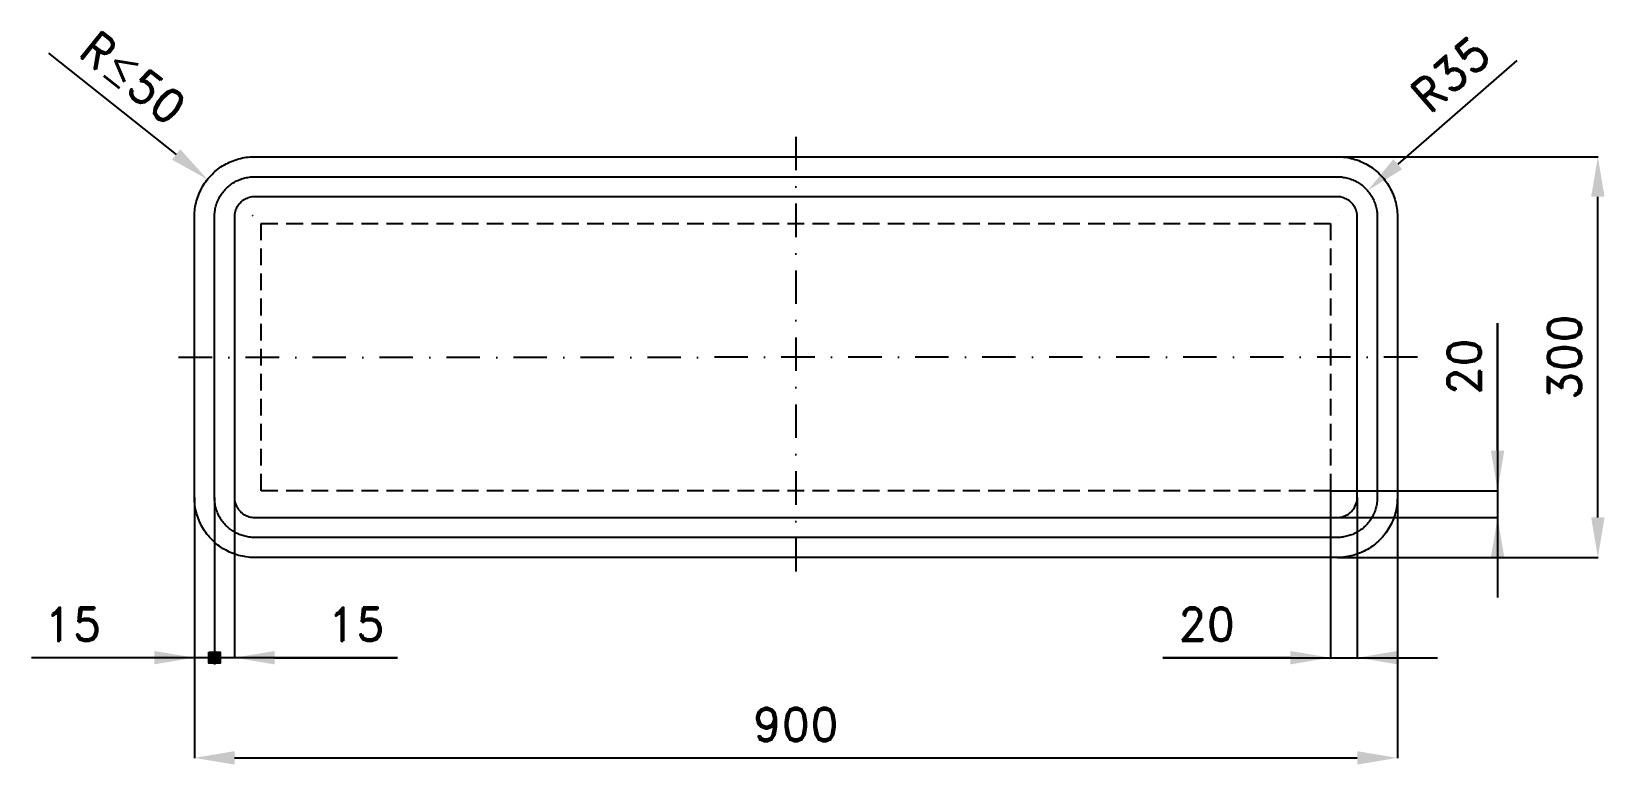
# Model space of a CAD drawing. Header units: millimetres. Extents: x -122 to 1055, y -155 to 394.
import ezdxf

# ---------------------------------------------------------------- set-up
doc = ezdxf.new("R2010")
doc.units = ezdxf.units.MM
doc.header["$LTSCALE"] = 5
doc.linetypes.add('ČERCHOVANÁX2', pattern=[2, 1, -0.5, 0, -0.5])
doc.linetypes.add('ČÁRKOVANÁX2', pattern=[1.5, 1, -0.5])
doc.layers.add('Kóty', color=2, linetype='Continuous')
doc.layers.add('Značka', color=7, linetype='Continuous')
doc.styles.get("Standard").update_dxf_attribs({"font": 'romand.shx', "height": 25})
doc.dimstyles.get("Standard").update_dxf_attribs({"dimtxt": 25, "dimasz": 30, "dimexe": 0.18, "dimexo": 0.0625, "dimgap": 12.5, "dimtad": 1, "dimdec": 0, "dimzin": 0, "dimdsep": 46, "dimtxsty": 'Standard', "dimcen": 0.09, "dimadec": 0, "dimazin": 0, "dimtfac": 1, "dimtdec": 0, "dimtofl": 0, "dimtmove": 0, "dimatfit": 3, "dimfxl": 1, "dimtolj": 1, "dimtzin": 0, "dimarcsym": 0})

# ---------------------------------------------------------------- blocks, each defined once
blk = doc.blocks.new('*D0')
at = {"layer": 'Defpoints', "color": 0, "transparency": 16777216}
for p in [(0, 45), (900, 45), (900, -150)]:
    blk.add_point(p, dxfattribs=at)
at = {"layer": 'Kóty', "color": 0, "lineweight": -2, "transparency": 16777216}
for p, q in [((0, 44.9), (0, -150.2)), ((900, 44.9), (900, -150.2)), ((30, -150), (870, -150))]:
    blk.add_line(p, q, dxfattribs=at)
at = {"layer": 'Kóty', "color": 0, "transparency": 16777216}
for points in [[(30, -145), (30, -155), (0, -150)], [(870, -145), (870, -155), (900, -150)]]:
    blk.add_solid(points, dxfattribs=at)
at = {"layer": 'Kóty', "color": 0, "transparency": 16777216, "insert": (450, -125), "char_height": 25, "attachment_point": 5}
blk.add_mtext('\\A1;900', dxfattribs=at)
blk = doc.blocks.new('*D1')
at = {"layer": 'Defpoints', "color": 0, "transparency": 16777216}
for p in [(855, 300), (1050, 300), (855, 0)]:
    blk.add_point(p, dxfattribs=at)
at = {"layer": 'Kóty', "color": 0, "lineweight": -2, "transparency": 16777216}
for p, q in [((855.1, 300), (1050.2, 300)), ((1050, 30), (1050, 270)), ((855.1, 0), (1050.2, 0))]:
    blk.add_line(p, q, dxfattribs=at)
at = {"layer": 'Kóty', "color": 0, "transparency": 16777216}
for points in [[(1045, 270), (1055, 270), (1050, 300)], [(1045, 30), (1055, 30), (1050, 0)]]:
    blk.add_solid(points, dxfattribs=at)
at = {"layer": 'Kóty', "color": 0, "transparency": 16777216, "insert": (1025, 150), "char_height": 25, "attachment_point": 5, "rotation": 90}
blk.add_mtext('\\A1;300', dxfattribs=at)
blk = doc.blocks.new('*D2')
at = {"layer": 'Defpoints', "color": 0, "transparency": 16777216}
for p in [(877.7, 274.6), (856.3, 256)]:
    blk.add_point(p, dxfattribs=at)
at = {"layer": 'Kóty', "color": 0, "lineweight": -2, "transparency": 16777216}
for p, q in [((989.3, 372), (900.3, 294.4)), ((856.2, 256), (856.3, 256)), ((856.3, 255.9), (856.3, 256.1))]:
    blk.add_line(p, q, dxfattribs=at)
at = {"layer": 'Kóty', "color": 0, "transparency": 16777216}
blk.add_solid([(897, 298.1), (903.6, 290.6), (877.7, 274.6)], dxfattribs=at)
at = {"layer": 'Kóty', "color": 0, "transparency": 16777216, "insert": (939.7, 361.9), "char_height": 25, "attachment_point": 5, "rotation": 41.0755}
blk.add_mtext('\\A1;R35', dxfattribs=at)

msp = doc.modelspace()

# ---------------------------------------------------------------- hatches: boundary and pattern name
at = {"layer": 'Kóty'}
h = msp.add_hatch(color=256, dxfattribs=at)
h.dxf.hatch_style = 1
h.paths.add_polyline_path([(10.8, -70.8), (19.2, -70.8), (19.2, -79.2), (10.8, -79.2)])

# ---------------------------------------------------------------- linework, layer by layer
for p, q in [((-109.2, 377.6), (-13.7, 301.7)), ((43.5, 256.1), (43.7, 256.1)), ((43.6, 256), (43.6, 256.2)), ((975, 175.5), (975, -30)), ((975, 80), (975, 175.5)), ((850, 49.9), (850, -75.2)), ((850.1, 50), (975.2, 50)), ((0, 44.9), (0, -75.2)), ((15, 44.9), (15, -80.2)), ((15, 44.9), (15, -80.2)), ((15, 44.9), (15, -80.2)), ((15, 44.9), (15, -80.2)), ((30, 44.9), (30, -75.2)), ((870, 44.9), (870, -75.2)), ((855.1, 30), (975.2, 30)), ((151.9, -75), (-121.9, -75)), ((60, -75), (151.9, -75)), ((724.5, -75), (930, -75)), ((820, -75), (724.5, -75))]:
    msp.add_line(p, q, dxfattribs=at)
msp.add_lwpolyline([(10.8, -70.8), (19.2, -70.8), (19.2, -79.2), (10.8, -79.2)], close=True, dxfattribs=at)
for points in [[(-10.6, 305.6), (-16.8, 297.8), (9.8, 283)], [(970, 80), (980, 80), (975, 50)], [(970, 0), (980, 0), (975, 30)], [(-30, -70), (-30, -80), (0, -75)], [(60, -70), (60, -80), (30, -75)], [(820, -70), (820, -80), (850, -75)], [(900, -70), (900, -80), (870, -75)]]:
    msp.add_solid(points, dxfattribs=at)
at = {"layer": 'Značka', "color": 6, "linetype": 'ČERCHOVANÁX2', "lineweight": 25, "ltscale": 5}
for p, q in [((450, 315), (450, -15)), ((915, 150), (-15, 149.7))]:
    msp.add_line(p, q, dxfattribs=at)
at = {"layer": 'Značka', "color": 5}
for points in [[(45, 0), (44.8, 0), (44.6, 0, -0.03218), (38.8, 0.4, -0.035443), (33.1, 1.6, -0.036267), (27.6, 3.5, -0.034421), (22.4, 6.1, -0.033721), (17.5, 9.3, -0.034085), (13.2, 13.2, -0.034209), (9.3, 17.5, -0.034229), (6.1, 22.4, -0.034044), (3.5, 27.6, -0.033412), (1.6, 33.1, -0.034127), (0.4, 38.8, -0.036745), (0, 44.6), (0, 44.8), (0, 45), (0, 255), (0, 255.2), (0, 255.4, -0.03218), (0.4, 261.2, -0.035443), (1.6, 266.9, -0.036268), (3.5, 272.4, -0.034422), (6.1, 277.6, -0.033719), (9.3, 282.5, -0.034089), (13.2, 286.8, -0.034214), (17.5, 290.7, -0.034234), (22.4, 293.9, -0.03404), (27.6, 296.5, -0.033406), (33.1, 298.4, -0.034124), (38.8, 299.6, -0.036744), (44.6, 300), (44.8, 300), (45, 300), (855, 300), (855.2, 300), (855.4, 300, -0.032173), (861.2, 299.6, -0.035435), (866.9, 298.4, -0.036268), (872.4, 296.5, -0.034415), (877.6, 293.9, -0.033724), (882.5, 290.7, -0.034083), (886.8, 286.8, -0.034207), (890.7, 282.5, -0.034231), (893.9, 277.6, -0.034053), (896.5, 272.4, -0.033412), (898.4, 266.9, -0.034124), (899.6, 261.2, -0.036739), (900, 255.4), (900, 255.2), (900, 255), (900, 45), (900, 44.8), (900, 44.6, -0.03219), (899.6, 38.8, -0.035437), (898.4, 33.1, -0.036252), (896.5, 27.6, -0.034414), (893.9, 22.4, -0.033726), (890.7, 17.5, -0.034079), (886.8, 13.2, -0.034202), (882.5, 9.3, -0.034229), (877.6, 6.1, -0.034048), (872.4, 3.5, -0.033409), (866.9, 1.6, -0.034128), (861.2, 0.4, -0.036744), (855.4, 0), (855.2, 0), (855, 0), (45, 0)], [(45, 15), (44.9, 15), (44.8, 15, -0.03218), (40.9, 15.3, -0.035444), (37.1, 16.1, -0.036267), (33.4, 17.3, -0.034421), (29.9, 19.1, -0.033721), (26.7, 21.2, -0.034085), (23.8, 23.8, -0.034208), (21.2, 26.7, -0.034229), (19.1, 29.9, -0.034044), (17.3, 33.4, -0.033413), (16.1, 37.1, -0.034127), (15.3, 40.9, -0.036744), (15, 44.8), (15, 44.9), (15, 45), (15, 255), (15, 255.1), (15, 255.2, -0.03218), (15.3, 259.1, -0.035443), (16.1, 262.9, -0.036267), (17.3, 266.6, -0.034426), (19.1, 270.1, -0.033723), (21.2, 273.3, -0.034082), (23.8, 276.2, -0.034204), (26.7, 278.8, -0.034223), (29.9, 280.9, -0.034047), (33.4, 282.7, -0.033416), (37.1, 283.9, -0.034129), (40.9, 284.7, -0.036741), (44.8, 285), (44.9, 285), (45, 285), (855, 285), (855.1, 285), (855.2, 285, -0.03218), (859.1, 284.7, -0.035452), (862.9, 283.9, -0.036272), (866.6, 282.7, -0.03441), (870.1, 280.9, -0.033714), (873.3, 278.8, -0.034082), (876.2, 276.2, -0.034209), (878.8, 273.3, -0.034232), (880.9, 270.1, -0.034027), (882.7, 266.6, -0.033418), (883.9, 262.9, -0.034111), (884.7, 259.1, -0.036749), (885, 255.2), (885, 255.1), (885, 255), (885, 45), (885, 44.9), (885, 44.8, -0.032179), (884.7, 40.9, -0.035457), (883.9, 37.1, -0.036267), (882.7, 33.4, -0.034424), (880.9, 29.9, -0.033731), (878.8, 26.7, -0.034079), (876.2, 23.8, -0.034202), (873.3, 21.2, -0.034214), (870.1, 19.1, -0.034038), (866.6, 17.3, -0.033412), (862.9, 16.1, -0.034124), (859.1, 15.3, -0.036744), (855.2, 15), (855.1, 15), (855, 15), (45, 15)], [(45, 30), (855, 30), (855.1, 30), (855.1, 30, 0.032174), (857.1, 30.1, 0.035445), (859, 30.5, 0.036263), (860.8, 31.2, 0.034405), (862.5, 32, 0.03371), (864.2, 33.1, 0.034093), (865.6, 34.4, 0.034186), (866.9, 35.8), (868, 37.5), (868.8, 39.2), (869.5, 41), (869.9, 42.9), (870, 44.9), (870, 44.9), (870, 45), (870, 255), (870, 255.1), (870, 255.1), (869.9, 257.1, 0.035398), (869.5, 259, 0.036257), (868.8, 260.8, 0.034417), (868, 262.5, 0.033707), (866.9, 264.2, 0.034076), (865.6, 265.6, 0.034203), (864.2, 266.9, 0.034241), (862.5, 268, 0.03402), (860.8, 268.8, 0.03342), (859, 269.5, 0.034121), (857.1, 269.9, 0.03675), (855.1, 270), (855.1, 270), (855, 270), (45, 270), (44.9, 270), (44.9, 270, 0.032179), (42.9, 269.9, 0.035457), (41, 269.5, 0.036267), (39.2, 268.8, 0.034424), (37.5, 268, 0.033732), (35.8, 266.9, 0.034078), (34.4, 265.6, 0.034204), (33.1, 264.2, 0.034213), (32, 262.5, 0.034036), (31.2, 260.8, 0.03341), (30.5, 259, 0.034124), (30.1, 257.1, 0.036744), (30, 255.1), (30, 255.1), (30, 255), (30, 45), (30, 44.9), (30, 44.9, 0.032177), (30.1, 42.9, 0.035442), (30.5, 41, 0.036268), (31.2, 39.2, 0.034419), (32, 37.5, 0.033722), (33.1, 35.8, 0.034086), (34.4, 34.4, 0.034209), (35.8, 33.1, 0.034227), (37.5, 32, 0.034042), (39.2, 31.2, 0.033411), (41, 30.5, 0.034127), (42.9, 30.1, 0.036745), (44.9, 30), (44.9, 30), (45, 30)]]:
    msp.add_lwpolyline(points, format="xyb", dxfattribs=at)
at = {"layer": 'Značka', "color": 7, "linetype": 'ČÁRKOVANÁX2', "ltscale": 2.5}
msp.add_lwpolyline([(50, 50), (50, 250), (850, 250), (850, 50), (50, 50)], dxfattribs=at)

# ---------------------------------------------------------------- texts
at = {"layer": 'Kóty', "char_height": 25, "attachment_point": 5}
for s, insert, rotation in [('\\A1;R{\\A0;≤}50', (-45.8, 359.1), 321.509), ('\\A1;20', (950, 142.7), 90)]:
    msp.add_mtext(s, dxfattribs=dict(at, insert=insert, rotation=rotation))
for s, insert in [('\\A1;15', (-91, -50)), ('\\A1;15', (121, -50)), ('\\A1;20', (757.3, -50))]:
    msp.add_mtext(s, dxfattribs=dict(at, insert=insert))

# ---------------------------------------------------------------- dimensions: what is measured, and where the dimension line sits
at = {"layer": 'Kóty'}
dim = msp.add_radius_dim(center=(856.3, 256), mpoint=(877.7, 274.6), text='R35', dimstyle='Standard', dxfattribs=at)
dim.commit()
dim.dimension.update_dxf_attribs({"geometry": '*D2', "text_midpoint": (939.7, 361.9)})
dim = msp.add_linear_dim(base=(1050, 300), p1=(855, 0), p2=(855, 300), angle=90, dimstyle='Standard', dxfattribs=at)
dim.commit()
dim.dimension.update_dxf_attribs({"geometry": '*D1', "text_midpoint": (1025, 150)})
dim = msp.add_linear_dim(base=(900, -150), p1=(0, 45), p2=(900, 45), dimstyle='Standard', dxfattribs=at)
dim.commit()
dim.dimension.update_dxf_attribs({"geometry": '*D0', "text_midpoint": (450, -125)})

doc.saveas('drawing.dxf')
